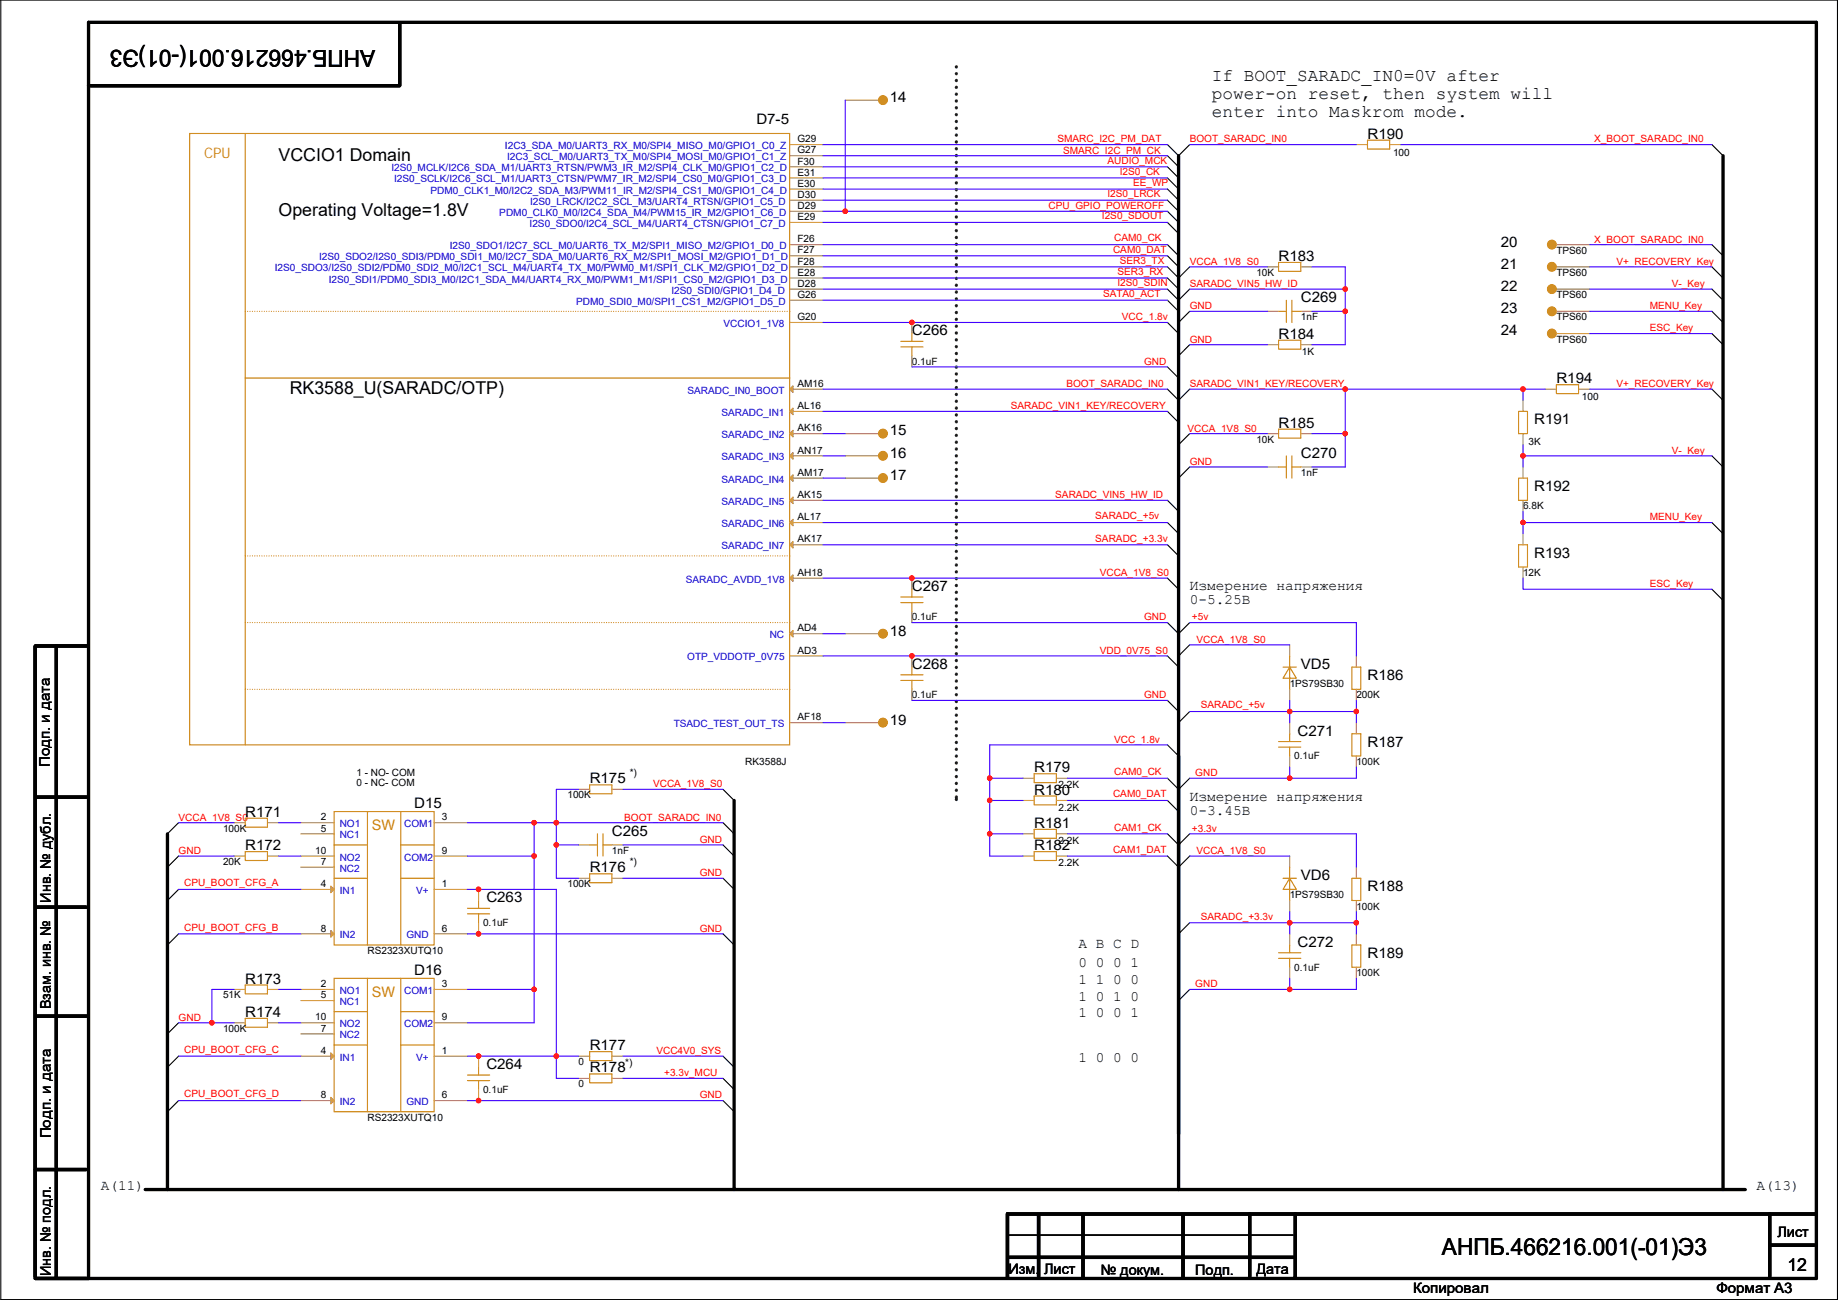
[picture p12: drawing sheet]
<svg xmlns="http://www.w3.org/2000/svg" width="420mm" height="297mm" viewBox="0 0 420 297" stroke-linecap="round" stroke-linejoin="round" font-family="sans-serif">
<defs><g id="words">
<g font-size="5.3">
<text x="85.8" y="11.5" transform="rotate(180 85.8 11.5)">АНПБ.466216.001(-01)Э3</text>
<text x="329.6" y="286.7">АНПБ.466216.001(-01)Э3</text>
</g>
<g font-size="4.1">
<text x="277" y="18.5">If BOOT_SARADC_IN0=0V after</text>
<text x="277" y="22.6">power-on reset, then system will</text>
<text x="277" y="26.6">enter into Maskrom mode.</text>
<text x="63.7" y="36.7">VCCIO1 Domain</text>
<text x="63.7" y="49.4">Operating Voltage=1.8V</text>
<text x="66.2" y="90">RK3588_U(SARADC/OTP)</text>
<text x="408.6" y="290.4">12</text>
</g>
<g font-size="3.3">
<text x="203.4" y="23.3">14</text>
<text x="172.9" y="28.4">D7-5</text>
<text x="312.6" y="31.7">R190</text>
<text x="292.3" y="59.6">R183</text>
<text x="343.1" y="56.3">20</text>
<text x="343.1" y="61.4">21</text>
<text x="297.4" y="69">C269</text>
<text x="343.1" y="66.5">22</text>
<text x="343.1" y="71.6">23</text>
<text x="208.5" y="76.6">C266</text>
<text x="292.3" y="77.4">R184</text>
<text x="343.1" y="76.6">24</text>
<text x="355.8" y="87.6">R194</text>
<text x="203.4" y="99.5">15</text>
<text x="292.3" y="97.7">R185</text>
<text x="350.7" y="97">R191</text>
<text x="203.4" y="104.6">16</text>
<text x="297.4" y="104.6">C270</text>
<text x="203.4" y="109.7">17</text>
<text x="350.7" y="112.2">R192</text>
<text x="350.7" y="127.4">R193</text>
<text x="208.5" y="135.1">C267</text>
<text x="272" y="134.7">Измерение напряжения</text>
<text x="272" y="138">0-5.25В</text>
<text x="203.4" y="145.2">18</text>
<text x="208.5" y="152.8">C268</text>
<text x="297.4" y="152.8">VD5</text>
<text x="312.6" y="155.4">R186</text>
<text x="203.4" y="165.5">19</text>
<text x="296.6" y="168.1">C271</text>
<text x="312.6" y="170.6">R187</text>
<text x="11.4" y="175.3" transform="rotate(-90 11.4 175.3)">Подп. и дата</text>
<text x="134.8" y="179">R175</text>
<text x="236.4" y="176.5">R179</text>
<text x="94.7" y="184.6">D15</text>
<text x="236.4" y="181.5">R180</text>
<text x="272" y="183">Измерение напряжения</text>
<text x="56.1" y="186.6">R171</text>
<text x="139.9" y="190.9">C265</text>
<text x="236.4" y="189.2">R181</text>
<text x="272" y="186.3">0-3.45В</text>
<text x="56.1" y="194.2">R172</text>
<text x="236.4" y="194.2">R182</text>
<text x="134.8" y="199.3">R176</text>
<text x="297.4" y="201.1">VD6</text>
<text x="312.6" y="203.6">R188</text>
<text x="11.6" y="206.3" transform="rotate(-90 11.6 206.3)">Инв. № дубл.</text>
<text x="111.2" y="206.2">C263</text>
<text x="246.6" y="216.5">A B C D</text>
<text x="246.6" y="220.9">0 0 0 1</text>
<text x="296.6" y="216.3">C272</text>
<text x="312.6" y="218.9">R189</text>
<text x="56.1" y="224.7">R173</text>
<text x="94.7" y="222.7">D16</text>
<text x="246.6" y="224.9">1 1 0 0</text>
<text x="11.6" y="230.7" transform="rotate(-90 11.6 230.7)">Взам. инв. №</text>
<text x="56.1" y="232.3">R174</text>
<text x="246.6" y="228.7">1 0 1 0</text>
<text x="246.6" y="232.3">1 0 0 1</text>
<text x="134.8" y="240">R177</text>
<text x="111.2" y="244.3">C264</text>
<text x="134.8" y="245">R178</text>
<text x="246.6" y="242.7">1 0 0 0</text>
<text x="11.6" y="260.1" transform="rotate(-90 11.6 260.1)">Подп. и дата</text>
<text x="23" y="271.9">A(11)</text>
<text x="401.5" y="271.9">A(13)</text>
<text x="406.3" y="282.6">Лист</text>
<text x="11.6" y="291.6" transform="rotate(-90 11.6 291.6)">Инв. № подл.</text>
<text x="230.6" y="291">Изм. Лист</text>
<text x="251.6" y="291.3">№ докум.</text>
<text x="273.2" y="291.3">Подп.</text>
<text x="287.2" y="291">Дата</text>
<text x="323" y="295.3">Копировал</text>
<text x="392.4" y="295.3">Формат A3</text>
</g>
<g font-size="3.3" fill="#cc8006">
<text x="46.7" y="36.1">CPU</text>
<text x="85" y="189.7">SW</text>
<text x="85" y="227.8">SW</text>
</g>
<g font-size="2.3" fill="#00c">
<text x="115.4" y="34.1">I2C3_SDA_M0/UART3_RX_M0/SPI4_MISO_M0/GPIO1_C0_Z</text>
<text x="89.5" y="39.2">I2S0_MCLK/I2C6_SDA_M1/UART3_RTSN/PWM3_IR_M2/SPI4_CLK_M0/GPIO1_C2_D</text>
<text x="90.1" y="41.7">I2S0_SCLK/I2C6_SCL_M1/UART3_CTSN/PWM7_IR_M2/SPI4_CS0_M0/GPIO1_C3_D</text>
<text x="115.9" y="36.6">I2C3_SCL_M0/UART3_TX_M0/SPI4_MOSI_M0/GPIO1_C1_Z</text>
<text x="98.4" y="44.2">PDM0_CLK1_M0/I2C2_SDA_M3/PWM11_IR_M2/SPI4_CS1_M0/GPIO1_C4_D</text>
<text x="121.2" y="46.8">I2S0_LRCK/I2C2_SCL_M3/UART4_RTSN/GPIO1_C5_D</text>
<text x="114.1" y="49.3">PDM0_CLK0_M0/I2C4_SDA_M4/PWM15_IR_M2/GPIO1_C6_D</text>
<text x="121.1" y="51.9">I2S0_SDO0/I2C4_SCL_M4/UART4_CTSN/GPIO1_C7_D</text>
<text x="72.9" y="59.5">I2S0_SDO2/I2S0_SDI3/PDM0_SDI1_M0/I2C7_SDA_M0/UART6_RX_M2/SPI1_MOSI_M2/GPIO1_D1_D</text>
<text x="102.8" y="56.9">I2S0_SDO1/I2C7_SCL_M0/UART6_TX_M2/SPI1_MISO_M2/GPIO1_D0_D</text>
<text x="62.8" y="62">I2S0_SDO3/I2S0_SDI2/PDM0_SDI2_M0/I2C1_SCL_M4/UART4_TX_M0/PWM0_M1/SPI1_CLK_M2/GPIO1_D2_D</text>
<text x="75.2" y="64.6">I2S0_SDI1/PDM0_SDI3_M0/I2C1_SDA_M4/UART4_RX_M0/PWM1_M1/SPI1_CS0_M2/GPIO1_D3_D</text>
<text x="131.7" y="69.6">PDM0_SDI0_M0/SPI1_CS1_M2/GPIO1_D5_D</text>
<text x="153.5" y="67.1">I2S0_SDI0/GPIO1_D4_D</text>
<text x="165.4" y="74.7">VCCIO1_1V8</text>
<text x="157.1" y="90">SARADC_IN0_BOOT</text>
<text x="164.9" y="95">SARADC_IN1</text>
<text x="164.9" y="100.1">SARADC_IN2</text>
<text x="164.9" y="105.2">SARADC_IN3</text>
<text x="164.9" y="110.3">SARADC_IN4</text>
<text x="164.9" y="115.4">SARADC_IN5</text>
<text x="164.9" y="120.4">SARADC_IN6</text>
<text x="164.9" y="125.5">SARADC_IN7</text>
<text x="156.8" y="133.1">SARADC_AVDD_1V8</text>
<text x="175.9" y="145.8">NC</text>
<text x="157.1" y="150.9">OTP_VDDOTP_0V75</text>
<text x="154" y="166.2">TSADC_TEST_OUT_TS</text>
<text x="77.6" y="189">NO1</text>
<text x="77.6" y="191.6">NC1</text>
<text x="92.4" y="189">COM1</text>
<text x="77.6" y="196.6">NO2</text>
<text x="92.4" y="196.6">COM2</text>
<text x="77.6" y="199.2">NC2</text>
<text x="77.6" y="204.3">IN1</text>
<text x="95.1" y="204.3">V+</text>
<text x="77.6" y="214.4">IN2</text>
<text x="92.9" y="214.4">GND</text>
<text x="77.6" y="227.1">NO1</text>
<text x="92.4" y="227.1">COM1</text>
<text x="77.6" y="229.7">NC1</text>
<text x="77.6" y="234.7">NO2</text>
<text x="77.6" y="237.3">NC2</text>
<text x="92.4" y="234.7">COM2</text>
<text x="77.6" y="242.4">IN1</text>
<text x="95.1" y="242.4">V+</text>
<text x="77.6" y="252.5">IN2</text>
<text x="92.9" y="252.5">GND</text>
</g>
<g font-size="2.3">
<text x="182.3" y="32.5">G29</text>
<text x="182.3" y="35.1">G27</text>
<text x="318.4" y="35.6">100</text>
<text x="182.3" y="40.1">E31</text>
<text x="182.3" y="37.6">F30</text>
<text x="182.3" y="42.7">E30</text>
<text x="182.3" y="45.2">D30</text>
<text x="182.3" y="47.8">D29</text>
<text x="182.3" y="50.3">E29</text>
<text x="182.3" y="57.9">F27</text>
<text x="182.3" y="55.4">F26</text>
<text x="355.8" y="58">TPS60</text>
<text x="182.3" y="63">E28</text>
<text x="182.3" y="60.5">F28</text>
<text x="182.3" y="65.5">D28</text>
<text x="287.2" y="63">10K</text>
<text x="355.8" y="63">TPS60</text>
<text x="182.3" y="68.1">G26</text>
<text x="355.8" y="68.1">TPS60</text>
<text x="182.3" y="73.2">G20</text>
<text x="297.4" y="73.2">1nF</text>
<text x="355.8" y="73.2">TPS60</text>
<text x="208.5" y="83.4">0.1uF</text>
<text x="297.6" y="81.1">1K</text>
<text x="355.8" y="78.3">TPS60</text>
<text x="182.3" y="88.4">AM16</text>
<text x="182.3" y="93.5">AL16</text>
<text x="361.6" y="91.5">100</text>
<text x="182.3" y="98.6">AK16</text>
<text x="287.2" y="101.1">10K</text>
<text x="349.4" y="101.6">3K</text>
<text x="182.3" y="103.6">AN17</text>
<text x="182.3" y="108.7">AM17</text>
<text x="182.3" y="113.8">AK15</text>
<text x="297.4" y="108.8">1nF</text>
<text x="182.3" y="118.9">AL17</text>
<text x="348.2" y="116.4">6.8K</text>
<text x="182.3" y="124">AK17</text>
<text x="182.3" y="131.6">AH18</text>
<text x="348.2" y="131.6">12K</text>
<text x="208.5" y="141.8">0.1uF</text>
<text x="182.3" y="149.4">AD3</text>
<text x="182.3" y="144.3">AD4</text>
<text x="208.5" y="159.6">0.1uF</text>
<text x="294.8" y="157">1PS79SB30</text>
<text x="310.1" y="159.6">200K</text>
<text x="182.3" y="164.6">AF18</text>
<text x="295.8" y="173.5">0.1uF</text>
<text x="81.5" y="177.3">1 - NO- COM</text>
<text x="81.5" y="179.7">0 - NС- COM</text>
<text x="143.9" y="177.3">*)</text>
<text x="170.4" y="174.8">RK3588J</text>
<text x="310.1" y="174.8">100K</text>
<text x="129.7" y="182.4">100K</text>
<text x="242" y="185.2">2.2K</text>
<text x="242" y="180.1">2.2K</text>
<text x="51" y="190">100K</text>
<text x="73.3" y="187.5">2</text>
<text x="73.3" y="190">5</text>
<text x="101" y="187.5">3</text>
<text x="51" y="197.7">20K</text>
<text x="72.1" y="195.1">10</text>
<text x="73.3" y="197.6">7</text>
<text x="101" y="195.1">9</text>
<text x="139.9" y="195.1">1nF</text>
<text x="143.9" y="197.7">*)</text>
<text x="242" y="192.8">2.2K</text>
<text x="242" y="197.9">2.2K</text>
<text x="73.3" y="202.7">4</text>
<text x="101" y="202.7">1</text>
<text x="129.7" y="202.7">100K</text>
<text x="294.8" y="205.3">1PS79SB30</text>
<text x="310.1" y="207.8">100K</text>
<text x="73.3" y="212.9">8</text>
<text x="101" y="212.9">6</text>
<text x="110.4" y="211.6">0.1uF</text>
<text x="84" y="218">RS2323XUTQ10</text>
<text x="295.8" y="221.8">0.1uF</text>
<text x="73.3" y="225.6">2</text>
<text x="101" y="225.6">3</text>
<text x="310.1" y="223.1">100K</text>
<text x="51" y="228.1">51K</text>
<text x="72.1" y="233.2">10</text>
<text x="73.3" y="228.1">5</text>
<text x="101" y="233.2">9</text>
<text x="51" y="235.8">100K</text>
<text x="73.3" y="235.7">7</text>
<text x="73.3" y="240.8">4</text>
<text x="101" y="240.8">1</text>
<text x="132.3" y="243.4">0</text>
<text x="142.9" y="243.6">*)</text>
<text x="73.3" y="251">8</text>
<text x="101" y="251">6</text>
<text x="110.4" y="249.7">0.1uF</text>
<text x="132.3" y="248.5">0</text>
<text x="84" y="256.1">RS2323XUTQ10</text>
</g>
<g font-size="2.3" fill="#f00">
<text x="241.7" y="32.6">SMARC_I2C_PM_DAT</text>
<text x="243" y="35.1">SMARC_I2C_PM_CK</text>
<text x="272" y="32.6">BOOT_SARADC_IN0</text>
<text x="364.4" y="32.6">X_BOOT_SARADC_IN0</text>
<text x="253.2" y="37.4">AUDIO_MCK</text>
<text x="256" y="39.9">I2S0_CK</text>
<text x="239.7" y="47.8">CPU_GPIO_POWEROFF</text>
<text x="253.2" y="45">I2S0_LRCK</text>
<text x="259" y="42.5">EE_WP</text>
<text x="251.9" y="50.1">I2S0_SDOUT</text>
<text x="254.4" y="57.7">CAM0_DAT</text>
<text x="254.7" y="55.2">CAM0_CK</text>
<text x="364.4" y="55.4">X_BOOT_SARADC_IN0</text>
<text x="255.4" y="65.3">I2S0_SDIN</text>
<text x="255.4" y="62.8">SER3_RX</text>
<text x="256" y="60.2">SER3_TX</text>
<text x="272" y="65.6">SARADC_VIN5_HW_ID</text>
<text x="272" y="60.5">VCCA_1V8_S0</text>
<text x="369.5" y="60.5">V+_RECOVERY_Key</text>
<text x="382.2" y="65.6">V-_Key</text>
<text x="252.1" y="67.9">SATA0_ACT</text>
<text x="272" y="70.7">GND</text>
<text x="377.1" y="70.7">MENU_Key</text>
<text x="256.5" y="73.2">VCC_1.8v</text>
<text x="377.1" y="75.7">ESC_Key</text>
<text x="261.5" y="83.4">GND</text>
<text x="272" y="78.3">GND</text>
<text x="243.8" y="88.4">BOOT_SARADC_IN0</text>
<text x="272" y="88.4">SARADC_VIN1_KEY/RECOVERY</text>
<text x="369.5" y="88.4">V+_RECOVERY_Key</text>
<text x="231.1" y="93.5">SARADC_VIN1_KEY/RECOVERY</text>
<text x="271.5" y="98.6">VCCA_1V8_S0</text>
<text x="272" y="106.2">GND</text>
<text x="382.2" y="103.7">V-_Key</text>
<text x="241.2" y="113.8">SARADC_VIN5_HW_ID</text>
<text x="250.4" y="118.7">SARADC_+5v</text>
<text x="377.1" y="118.9">MENU_Key</text>
<text x="250.4" y="123.7">SARADC_+3.3v</text>
<text x="251.4" y="131.6">VCCA_1V8_S0</text>
<text x="377.1" y="134.2">ESC_Key</text>
<text x="261.5" y="141.8">GND</text>
<text x="272.5" y="141.8">+5v</text>
<text x="251.4" y="149.4">VDD_0V75_S0</text>
<text x="273.5" y="146.9">VCCA_1V8_S0</text>
<text x="261.5" y="159.6">GND</text>
<text x="274.5" y="161.8">SARADC_+5v</text>
<text x="254.7" y="169.7">VCC_1.8v</text>
<text x="149.3" y="179.9">VCCA_1V8_S0</text>
<text x="254.7" y="177.1">CAM0_CK</text>
<text x="273.2" y="177.3">GND</text>
<text x="254.4" y="182.2">CAM0_DAT</text>
<text x="40.8" y="187.5">VCCA_1V8_S0</text>
<text x="142.7" y="187.5">BOOT_SARADC_IN0</text>
<text x="254.7" y="189.8">CAM1_CK</text>
<text x="272.5" y="190">+3.3v</text>
<text x="40.8" y="195.1">GND</text>
<text x="159.9" y="192.6">GND</text>
<text x="254.4" y="194.9">CAM1_DAT</text>
<text x="273.5" y="195.1">VCCA_1V8_S0</text>
<text x="42.1" y="202.5">CPU_BOOT_CFG_A</text>
<text x="159.9" y="200.2">GND</text>
<text x="42.1" y="212.6">CPU_BOOT_CFG_B</text>
<text x="159.9" y="212.9">GND</text>
<text x="274.5" y="210.1">SARADC_+3.3v</text>
<text x="273.2" y="225.6">GND</text>
<text x="40.8" y="233.2">GND</text>
<text x="42.1" y="240.6">CPU_BOOT_CFG_C</text>
<text x="150" y="240.8">VCC4V0_SYS</text>
<text x="151.8" y="245.9">+3.3v_MCU</text>
<text x="42.1" y="250.7">CPU_BOOT_CFG_D</text>
<text x="159.9" y="251">GND</text>
</g>
</g></defs>
<g fill="none" stroke="#000" stroke-width=".25">
<path d="M.2 0h419.8v296.9h-419.8zM266.9 33l2.5 2.6 2.6-2.6M266.9 38.1l2.5 2.6M266.9 35.6l2.5 2.5M391.3 33l2.6 2.6M266.9 55.9l2.5 2.5M266.9 58.4l2.5 2.6M266.9 40.7l2.5 2.5M266.9 45.7l2.5 2.6M266.9 50.8l2.5 2.6M266.9 43.2l2.5 2.5M266.9 48.3l2.5 2.5"/>
<path d="M391.3 55.9l2.6 2.5M266.9 66.1l2.5 2.5 2.6-2.5M266.9 61l2.5 2.5 2.6-2.5M266.9 73.7l2.5 2.5M266.9 63.5l2.5 2.6M266.9 68.6l2.5 2.5M272 78.8l-2.6 2.5M272 71.1l-2.6 2.6M391.3 61l2.6 2.5M391.3 66.1l2.6 2.5M391.3 71.1l2.6 2.6M391.3 76.2l2.6 2.6"/>
<path d="M266.9 88.9l2.5 2.6 2.6-2.6M266.9 83.8l2.5 2.6M266.9 94l2.5 2.5M272 99.1l-2.6 2.5M391.3 88.9l2.6 2.6M266.9 114.3l2.5 2.6M266.9 119.4l2.5 2.5M272 106.7l-2.6 2.5M391.3 104.2l2.6 2.5M391.3 119.4l2.6 2.5M266.9 132.1l2.5 2.5M266.9 124.5l2.5 2.5"/>
<path d="M391.3 134.6l2.6 2.6M266.9 142.3l2.5 2.5 2.6-2.5M266.9 149.9l2.5 2.5M272 147.3l-2.6 2.6M266.9 160l2.5 2.6M266.9 177.8l2.5 2.6 2.6-2.6M266.9 170.2l2.5 2.5M272 162.6l-2.6 2.5M40.8 188l-2.5 2.5M40.8 195.6l-2.5 2.5M165.3 193.1l2.5 2.5M165.3 188l2.5 2.5"/>
<path d="M165.3 180.4l2.5 2.5M266.9 195.6l2.5 2.5 2.6-2.5M266.9 190.5l2.5 2.6 2.6-2.6M266.9 182.9l2.5 2.5M40.8 213.4l-2.5 2.5M40.8 203.2l-2.5 2.6M165.3 200.7l2.5 2.5M165.3 213.4l2.5 2.5M272 210.8l-2.6 2.6M40.8 233.7l-2.5 2.5M272 226.1l-2.6 2.5M40.8 251.5l-2.5 2.5"/>
<path d="M40.8 241.3l-2.5 2.6M165.3 246.4l2.5 2.5M165.3 241.3l2.5 2.6M165.3 251.5l2.5 2.5M230.6 282.2h65"/>
</g>
<g fill="none" stroke="#000" stroke-width=".76">
<path d="M20.2 5.1h395v287h-395zM91.4 5.4v14.2h-71.2M269.4 35.6v236.2M393.9 35.6v236.2M8.1 147.6v144.3M8.3 147.6h11.7M12.9 147.6v144.3M269.4 172.7v86.4M8.3 182.1h11.4M38.3 190.5v81.3M167.8 182.9v88.9M8.3 207.3h11.4"/>
<path d="M8.3 232.2h11.4M8.1 267.2h11.6M33.2 271.8h365.8M237.4 277.6v14.3M247.6 277.6v14.3M270.4 277.6v14.3M285.7 277.4v14.5M296.1 277.4v14.5M404.5 277.4v14.5M415 277.4h-184.7v14.5M8.1 292.1h12.1M230.6 287.3h65"/>
<path d="M404.8 284.5h9.9"/>
</g>
<path d="M218.6 15.3v167.3M218.6 182.6h.1" fill="none" stroke="#008000" stroke-width=".76" stroke-dasharray="0 1.5"/>
<g fill="none" stroke="#cc8006" stroke-width=".25">
<path d="M43.4 30.5h137.1v139.7h-137.1zM56.1 30.5v139.7M312.6 32h5.1v2.1h-5.1zM292.3 60h5.1v2h-5.1zM205.9 79.3h5.1M205.9 78h5.1M208.5 76.2v1.8M208.5 79.3v2M292.3 77.7h5.1v2.1h-5.1zM292.3 71.1h1.8M294.1 68.6v5.1M295.3 68.6v5.1"/>
<path d="M295.3 71.1h2.1M56.1 86.4h124.4M292.3 98.1h5.1v2h-5.1zM347.1 94h2.1v5.1h-2.1zM355.8 87.9h5.1v2h-5.1zM292.3 106.7h1.8M294.1 104.2v5M295.3 104.2v5M295.3 106.7h2.1M347.1 109.2h2.1v5.1h-2.1zM205.9 137.7h5.1M205.9 136.4h5.1"/>
<path d="M208.5 134.6v1.8M208.5 137.7v2M347.1 124.5h2.1v5.1h-2.1zM205.9 155.5h5.1M205.9 154.2h5.1M208.5 152.4v1.8M208.5 155.5v2M293.3 152.4h3M294.8 149.9v2.5l1.5 2.6h-3l1.5-2.6v5.1M309 152.4h2.1v5.1h-2.1zM134.8 179.3h5.1v2.1h-5.1zM236.4 176.8h5.1v2h-5.1z"/>
<path d="M292.3 170.7h5.1M292.3 169.4h5.1M294.8 167.7v1.7M294.8 170.7v2M309 167.7h2.1v5h-2.1zM56.1 187h5v2h-5zM56.1 194.6h5v2h-5zM76.4 193.1h7.6M76.4 185.4h22.8v30.5h-22.8zM84 185.4v30.5M91.6 185.4v30.5M91.6 193.1h7.6"/>
<path d="M134.8 193.1h1.8M134.8 199.7h5.1v2h-5.1zM136.6 190.5v5.1M137.8 190.5v5.1M137.8 193.1h2.1M236.4 181.9h5.1v2h-5.1zM236.4 189.5h5.1v2h-5.1zM236.4 194.6h5.1v2h-5.1zM294.8 198.1v2.6l1.5 2.5h-3l1.5-2.5v5.1M76.4 200.7h7.6M91.6 200.7h7.6M106.9 208.8h5"/>
<path d="M106.9 207.5h5M109.4 205.8v1.7M109.4 208.8v2M292.3 219h5.1M292.3 217.7h5.1M293.3 200.7h3M294.8 215.9v1.8M294.8 219v2M309 200.7h2.1v5.1h-2.1zM309 215.9h2.1v5.1h-2.1zM56.1 232.7h5v2h-5zM56.1 225.1h5v2h-5z"/>
<path d="M76.4 231.2h7.6M76.4 238.8h7.6M76.4 223.5h22.8v30.5h-22.8zM84 223.5v30.5M91.6 223.5v30.5M91.6 238.8h7.6M91.6 231.2h7.6M106.9 246.9h5M106.9 245.6h5M109.4 243.9v1.7M109.4 246.9v2M134.8 245.4h5.1v2h-5.1z"/>
<path d="M134.8 240.3h5.1v2h-5.1z"/>
</g>
<g fill="none" stroke="#a84" stroke-width=".25">
<path d="M180.5 33h7.6M180.5 35.6h7.6M180.5 38.1h7.6M193.2 22.9h7.6M310.1 33h2.5M317.7 33h2.5M180.5 40.7h7.6M180.5 43.2h7.6M180.5 45.7h7.6M180.5 48.3h7.6M180.5 50.8h7.6M180.5 55.9h7.6"/>
<path d="M180.5 58.4h7.6M355.8 55.9h7.6M180.5 61h7.6M180.5 63.5h7.6M180.5 66.1h7.6M180.5 68.6h7.6M180.5 73.7h7.6M208.5 73.7v2.5M289.7 61h2.6M289.7 78.8h2.6M289.7 71.1h2.6M297.4 61h2.5"/>
<path d="M297.4 78.8h2.5M297.4 71.1h2.5M355.8 61h7.6M355.8 66.1h7.6M355.8 71.1h7.6M355.8 76.2h7.6M180.5 88.9h7.6M180.5 94h7.6M180.5 99.1h7.6M193.2 99.1h7.6M208.5 81.3v2.5M289.7 99.1h2.6"/>
<path d="M297.4 99.1h2.5M348.2 99.1v2.5M348.2 91.5v2.5M353.2 88.9h2.6M360.9 88.9h2.5M180.5 104.2h7.6M180.5 109.2h7.6M180.5 114.3h7.6M180.5 119.4h7.6M193.2 104.2h7.6M193.2 109.2h7.6M289.7 106.7h2.6"/>
<path d="M297.4 106.7h2.5M348.2 106.7v2.5M348.2 114.3v2.6M180.5 124.5h7.6M180.5 132.1h7.6M208.5 139.7v2.6M208.5 132.1v2.5M348.2 129.6v2.5M348.2 121.9v2.6M180.5 144.8h7.6M180.5 149.9h7.6M193.2 144.8h7.6"/>
<path d="M208.5 157.5v2.5M208.5 149.9v2.5M294.8 157.5v2.5M294.8 147.3v2.6M310.1 157.5v2.5M310.1 149.9v2.5M180.5 165.1h7.6M193.2 165.1h7.6M233.9 177.8h2.5M241.5 177.8h2.5M294.8 172.7v2.6M294.8 165.1v2.6"/>
<path d="M310.1 172.7v2.6M310.1 165.1v2.6M53.5 188h2.6M53.5 195.6h2.6M61.1 188h2.6M61.1 195.6h2.6M68.8 188h7.6M68.8 190.5h7.6M68.8 195.6h7.6M68.8 198.1h7.6M99.2 188h7.7M99.2 195.6h7.7"/>
<path d="M132.3 193.1h2.5M132.3 180.4h2.5M139.9 193.1h2.5M139.9 180.4h2.5M233.9 182.9h2.5M233.9 190.5h2.5M233.9 195.6h2.5M241.5 182.9h2.5M241.5 190.5h2.5M241.5 195.6h2.5M294.8 195.6v2.5M310.1 198.1v2.6"/>
<path d="M68.8 213.4h7.6M68.8 203.2h7.6M99.2 213.4h7.7M99.2 203.2h7.7M109.4 210.8v2.6M109.4 203.2v2.6M132.3 200.7h2.5M139.9 200.7h2.5M294.8 213.4v2.5M294.8 205.8v2.5M310.1 205.8v2.5M310.1 213.4v2.5"/>
<path d="M53.5 233.7h2.6M53.5 226.1h2.6M61.1 233.7h2.6M61.1 226.1h2.6M68.8 226.1h7.6M68.8 228.6h7.6M68.8 233.7h7.6M68.8 236.2h7.6M99.2 226.1h7.7M99.2 233.7h7.7M294.8 221v2.5M310.1 221v2.5"/>
<path d="M68.8 251.5h7.6M68.8 241.3h7.6M99.2 251.5h7.7M99.2 241.3h7.7M109.4 248.9v2.6M109.4 241.3v2.6M132.3 246.4h2.5M132.3 241.3h2.5M139.9 246.4h2.5M139.9 241.3h2.5"/>
</g>
<g fill="#a84" stroke="#a84" stroke-width=".25">
<path d="M75.6 250.7l.8 .8-.8 .7z"/>
<path d="M75.6 240.6l.8 .7-.8 .8z"/>
<path d="M75.6 212.6l.8 .8-.8 .7z"/>
<path d="M75.6 202.5l.8 .7-.8 .8z"/>
<path d="M180.5 88.9l.8-.7v1.5z"/>
<path d="M180.5 94l.8-.8v1.6z"/>
<path d="M180.5 99.1l.8-.8v1.5z"/>
<path d="M180.5 104.2l.8-.8v1.5z"/>
<path d="M180.5 109.2l.8-.7v1.5z"/>
<path d="M180.5 114.3l.8-.7v1.5z"/>
<path d="M180.5 119.4l.8-.8v1.6z"/>
<path d="M180.5 124.5l.8-.8v1.5z"/>
<path d="M180.5 132.1l.8-.8v1.6z"/>
<path d="M180.5 144.8l.8-.8v1.6z"/>
</g>
<g fill="#cc8006" stroke="#cc8006" stroke-width=".25">
<circle cx="201.8" cy="144.8" r="1.01"/>
<circle cx="201.8" cy="165.1" r="1.01"/>
<circle cx="201.8" cy="104.1" r="1.01"/>
<circle cx="354.8" cy="55.9" r="1.01"/>
<circle cx="201.8" cy="109.2" r="1.01"/>
<circle cx="201.8" cy="99.1" r="1.01"/>
<circle cx="354.8" cy="61" r="1.01"/>
<circle cx="201.8" cy="22.9" r="1.01"/>
<circle cx="354.8" cy="66" r="1.01"/>
<circle cx="354.8" cy="71.1" r="1.01"/>
<circle cx="354.8" cy="76.2" r="1.01"/>
</g>
<path d="M56.1 71.1h124.4M180.5 71.1h.1M56.1 127h124.4M180.5 127h.1M56.1 142.3h124.4M56.1 157.5h124.4M180.5 142.3h.1M180.5 157.5h.1" fill="none" stroke="#cc8006" stroke-width=".25" stroke-dasharray="0 .5"/>
<g fill="none" stroke="#4200ff" stroke-width=".25">
<path d="M188.1 35.6h78.8M188.1 33h78.8M188.1 38.1h78.8M193.2 22.9v25.4M272 33h38.1M320.2 33h71.1M188.1 45.7h78.8M188.1 55.9h78.8M188.1 58.4h78.8M188.1 50.8h78.8M188.1 40.7h78.8M188.1 43.2h78.8"/>
<path d="M188.1 48.3h5.1M193.2 48.3h73.7M363.4 55.9h27.9M188.1 61h78.8M188.1 63.5h78.8M188.1 66.1h78.8M188.1 68.6h78.8M188.1 73.7h78.8M272 61h17.7M272 78.8h17.7M272 71.1h17.7M272 66.1h35.5"/>
<path d="M299.9 61h7.6v5.1M299.9 71.1h7.6M307.5 71.1v7.7h-7.6M307.5 66.1v5M363.4 61h27.9M363.4 66.1h27.9M363.4 71.1h27.9M363.4 76.2h27.9M188.1 99.1h5.1M188.1 88.9h78.8M188.1 94h78.8M208.5 83.8h58.4"/>
<path d="M272 99.1h17.7M272 88.9h35.5M299.9 99.1h7.6M307.5 88.9v10.2M307.5 99.1v7.6h-7.6M307.5 88.9h40.7M348.2 88.9v2.6M348.2 88.9h5M363.4 88.9h27.9M188.1 119.4h78.8M188.1 109.2h5.1M188.1 104.2h5.1"/>
<path d="M188.1 114.3h78.8M272 106.7h17.7M348.2 116.9v2.5M348.2 119.4h43.1M348.2 104.2h43.1M348.2 101.6v2.6M348.2 119.4v2.5M348.2 104.2v2.5M188.1 124.5h78.8M188.1 132.1h78.8M348.2 132.1v2.5h43.1M188.1 144.8h5.1"/>
<path d="M208.5 142.3h58.4M266.9 149.9h-78.8M272 147.3h22.8M272 142.3h38.1v7.6M188.1 165.1h5.1M208.5 160h58.4M226.2 177.8h7.7M226.2 177.8v5.1M244 177.8h22.9M266.9 170.2h-40.7v7.6M272 162.6h22.8M272 177.8h22.8"/>
<path d="M294.8 160v2.6M294.8 175.3v2.5M294.8 162.6v2.5M294.8 162.6h15.3M310.1 160v2.6M310.1 162.6v2.5M310.1 175.3v2.5h-15.3M40.8 188h12.7M40.8 195.6h12.7M63.7 188h5.1M63.7 195.6h5.1M106.9 188h15.2"/>
<path d="M106.9 195.6h15.2M122.1 188h5.1M122.1 195.6v30.5M122.1 188v7.6M127.2 193.1h5.1M127.2 188h38.1M127.2 188v5.1M127.2 193.1v7.6h5.1M132.3 180.4h-5.1v7.6M142.4 193.1h22.9M142.4 180.4h22.9M226.2 182.9h7.7"/>
<path d="M226.2 190.5h7.7M226.2 182.9v7.6M226.2 190.5v5.1h7.7M244 182.9h22.9M244 190.5h22.9M244 195.6h22.9M272 195.6h22.8M272 190.5h38.1v7.6M40.8 203.2h28M40.8 213.4h28M106.9 203.2h20.3v38.1h5.1M106.9 213.4h58.4"/>
<path d="M142.4 200.7h22.9M272 210.8h38.1M294.8 208.3v5.1M310.1 208.3v2.5M310.1 210.8v2.6M40.8 233.7h7.6M48.4 233.7h5.1M53.5 226.1h-5.1v7.6M63.7 233.7h5.1M63.7 226.1h5.1M106.9 226.1h15.2M122.1 226.1v7.6h-15.2"/>
<path d="M272 226.1h22.8M294.8 223.5v2.6h15.3v-2.6M40.8 241.3h28M40.8 251.5h28M106.9 241.3h20.3v5.1h5.1M106.9 251.5h58.4M142.4 246.4h22.9M142.4 241.3h22.9"/>
</g>
<g fill="#f00" stroke="#f00" stroke-width=".25">
<circle cx="307.5" cy="66" r=".5"/>
<circle cx="348.1" cy="119.4" r=".5"/>
<circle cx="348.1" cy="104.1" r=".5"/>
<circle cx="307.5" cy="88.9" r=".5"/>
<circle cx="348.1" cy="88.9" r=".5"/>
<circle cx="208.4" cy="132.1" r=".5"/>
<circle cx="208.4" cy="73.7" r=".5"/>
<circle cx="208.4" cy="149.9" r=".5"/>
<circle cx="294.8" cy="162.6" r=".5"/>
<circle cx="310" cy="162.6" r=".5"/>
<circle cx="294.8" cy="177.8" r=".5"/>
<circle cx="294.8" cy="210.8" r=".5"/>
<circle cx="310" cy="210.8" r=".5"/>
<circle cx="294.8" cy="226.1" r=".5"/>
<circle cx="307.5" cy="99.1" r=".5"/>
<circle cx="307.5" cy="71.1" r=".5"/>
<circle cx="226.2" cy="177.8" r=".5"/>
<circle cx="226.2" cy="190.5" r=".5"/>
<circle cx="226.2" cy="182.9" r=".5"/>
<circle cx="48.4" cy="233.7" r=".5"/>
<circle cx="122.1" cy="226.1" r=".5"/>
<circle cx="122.1" cy="195.6" r=".5"/>
<circle cx="122.1" cy="188" r=".5"/>
<circle cx="127.2" cy="188" r=".5"/>
<circle cx="127.2" cy="193" r=".5"/>
<circle cx="109.4" cy="241.3" r=".5"/>
<circle cx="109.4" cy="251.5" r=".5"/>
<circle cx="109.4" cy="213.4" r=".5"/>
<circle cx="109.4" cy="203.2" r=".5"/>
<circle cx="127.2" cy="241.3" r=".5"/>
<circle cx="193.2" cy="48.3" r=".5"/>
</g>
<use href="#words"/>
</svg>
